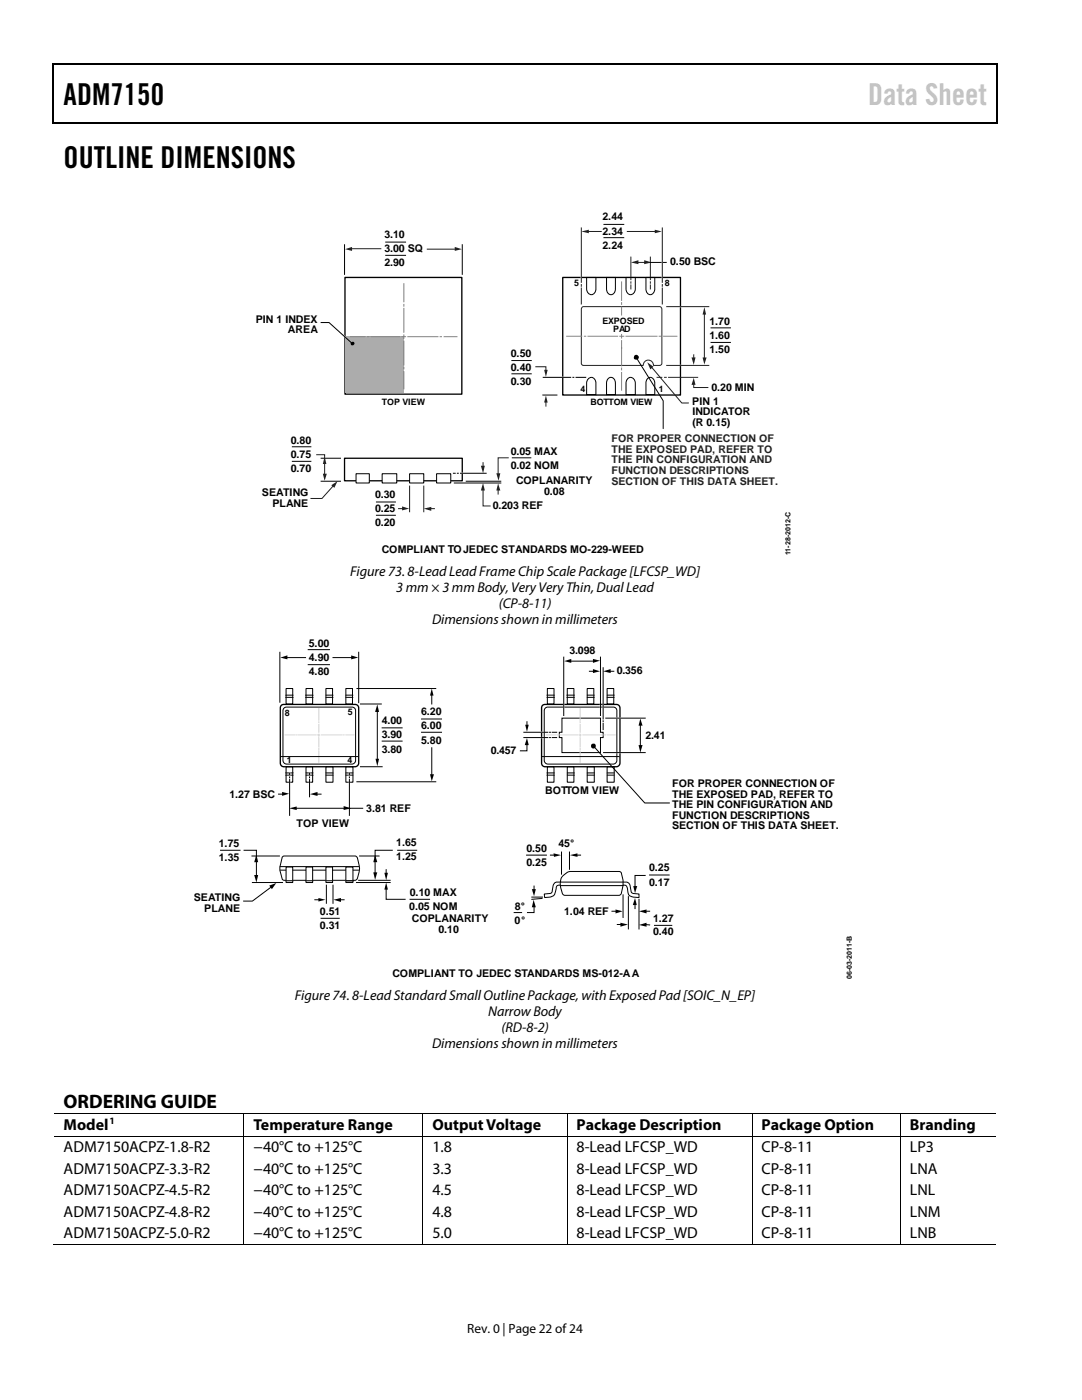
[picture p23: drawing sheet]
<svg xmlns="http://www.w3.org/2000/svg" width="216mm" height="279mm" viewBox="0 0 216 279" stroke-linecap="round" stroke-linejoin="round" font-family="sans-serif">
<defs><g id="words">
<g font-size="6">
<text x="12.7" y="20.9">ADM7150</text>
<text x="12.7" y="33.6">OUTLINE DIMENSIONS</text>
</g>
<text font-size="6" fill="#c1c1c1" x="173.2" y="20.9">Data Sheet</text>
<text font-size="3.9" x="12.7" y="221.1">ORDERING GUIDE</text>
<g font-size="3.2">
<text x="12.7" y="225.5">Model</text>
<text x="50.6" y="225.5">Temperature Range</text>
<text x="86.3" y="225.5">Output Voltage</text>
<text x="115.1" y="225.5">Package Description</text>
<text x="152" y="225.5">Package Option</text>
<text x="181.6" y="225.5">Branding</text>
<text x="12.7" y="230">ADM7150ACPZ-1.8-R2</text>
<text x="50.6" y="230">−40°C to +125°C</text>
<text x="86.3" y="230">1.8</text>
<text x="115.1" y="230">8-Lead LFCSP_WD</text>
<text x="152" y="230">CP-8-11</text>
<text x="181.6" y="230">LP3</text>
<text x="12.7" y="234.3">ADM7150ACPZ-3.3-R2</text>
<text x="12.7" y="238.5">ADM7150ACPZ-4.5-R2</text>
<text x="50.6" y="234.3">−40°C to +125°C</text>
<text x="50.6" y="238.5">−40°C to +125°C</text>
<text x="86.3" y="234.3">3.3</text>
<text x="86.3" y="238.5">4.5</text>
<text x="115.1" y="234.3">8-Lead LFCSP_WD</text>
<text x="115.1" y="238.5">8-Lead LFCSP_WD</text>
<text x="152" y="234.3">CP-8-11</text>
<text x="152" y="238.5">CP-8-11</text>
<text x="181.6" y="234.3">LNA</text>
<text x="181.6" y="238.5">LNL</text>
<text x="12.7" y="242.9">ADM7150ACPZ-4.8-R2</text>
<text x="50.6" y="242.9">−40°C to +125°C</text>
<text x="86.3" y="242.9">4.8</text>
<text x="115.1" y="242.9">8-Lead LFCSP_WD</text>
<text x="152" y="242.9">CP-8-11</text>
<text x="181.6" y="242.9">LNM</text>
<text x="12.7" y="247.1">ADM7150ACPZ-5.0-R2</text>
<text x="50.6" y="247.1">−40°C to +125°C</text>
<text x="86.3" y="247.1">5.0</text>
<text x="115.1" y="247.1">8-Lead LFCSP_WD</text>
<text x="152" y="247.1">CP-8-11</text>
<text x="181.6" y="247.1">LNB</text>
</g>
<g font-size="2.8">
<text x="69.8" y="114.9">Figure 73. 8-Lead Lead Frame Chip Scale Package [LFCSP_WD]</text>
<text x="79.1" y="118.1">3 mm × 3 mm Body, Very Very Thin, Dual Lead</text>
<text x="86.2" y="124.5">Dimensions shown in millimeters</text>
<text x="99.5" y="121.3">(CP-8-11)</text>
<text x="58.8" y="199.6">Figure 74. 8-Lead Standard Small Outline Package, with Exposed Pad [SOIC_N_EP]</text>
<text x="97.4" y="202.8">Narrow Body</text>
<text x="86.2" y="209.1">Dimensions shown in millimeters</text>
<text x="100.1" y="205.9">(RD-8-2)</text>
</g>
<text font-size="2.7" x="93.2" y="266">Rev. 0 | Page 22 of24</text>
<g font-size="2.1">
<text x="76.7" y="47.5">3.10</text>
<text x="120.2" y="44">2.44</text>
<text x="120.2" y="46.8">2.34</text>
<text x="76.7" y="50.3">3.00 SQ</text>
<text x="76.7" y="53.2">2.90</text>
<text x="120.2" y="49.6">2.24</text>
<text x="133.7" y="52.9">0.50 BSC</text>
<text x="51" y="64.4">PIN 1 INDEX</text>
<text x="141.6" y="64.8">1.70</text>
<text x="57.5" y="66.5">AREA</text>
<text x="101.9" y="71.2">0.50</text>
<text x="141.6" y="67.7">1.60</text>
<text x="141.6" y="70.5">1.50</text>
<text x="101.9" y="74">0.40</text>
<text x="101.9" y="76.9">0.30</text>
<text x="138.1" y="80.8">PIN 1</text>
<text x="138.1" y="82.9">INDICATOR</text>
<text x="142" y="78.1">0.20 MIN</text>
<text x="58" y="88.6">0.80</text>
<text x="138.2" y="85">(R 0.15)</text>
<text x="58" y="91.4">0.75</text>
<text x="58" y="94.2">0.70</text>
<text x="101.9" y="90.8">0.05 MAX</text>
<text x="101.9" y="93.6">0.02 NOM</text>
<text x="52.3" y="99.1">SEATING</text>
<text x="54.4" y="101.2">PLANE</text>
<text x="74.8" y="99.4">0.30</text>
<text x="98.3" y="101.7">0.203 REF</text>
<text x="103" y="96.6">COPLANARITY</text>
<text x="108.6" y="98.7">0.08</text>
<text x="74.8" y="102.2">0.25</text>
<text x="74.8" y="105.1">0.20</text>
<text x="76.2" y="110.3">COMPLIANT TOJEDEC STANDARDS MO-229-WEED</text>
<text x="61.6" y="129.1">5.00</text>
<text x="61.6" y="131.9">4.90</text>
<text x="113.6" y="130.6">3.098</text>
<text x="61.6" y="134.7">4.80</text>
<text x="123.1" y="134.6">0.356</text>
<text x="84" y="142.8">6.20</text>
<text x="76.2" y="144.5">4.00</text>
<text x="76.2" y="147.4">3.90</text>
<text x="84" y="145.6">6.00</text>
<text x="84" y="148.4">5.80</text>
<text x="128.8" y="147.4">2.41</text>
<text x="76.2" y="150.2">3.80</text>
<text x="97.9" y="150.6">0.457</text>
<text x="45.8" y="159.2">1.27 BSC</text>
<text x="108.8" y="158.5">BOTTOM VIEW</text>
<text x="134.1" y="157">FOR PROPER CONNECTION OF</text>
<text x="134.1" y="159.2">THE EXPOSED PAD, REFER TO</text>
<text x="134.1" y="161.3">THE PIN CONFIGURATION AND</text>
<text x="59.2" y="165.1">TOP VIEW</text>
<text x="73.1" y="162">3.81 REF</text>
<text x="134.1" y="163.4">FUNCTION DESCRIPTIONS</text>
<text x="134.1" y="165.5">SECTION OF THIS DATA SHEET.</text>
<text x="43.7" y="169">1.75</text>
<text x="43.7" y="171.8">1.35</text>
<text x="79.1" y="168.9">1.65</text>
<text x="79.1" y="171.7">1.25</text>
<text x="105" y="170">0.50</text>
<text x="105" y="172.8">0.25</text>
<text x="111.4" y="169.1">45°</text>
<text x="129.5" y="173.9">0.25</text>
<text x="38.7" y="179.8">SEATING</text>
<text x="81.8" y="178.7">0.10 MAX</text>
<text x="129.5" y="176.7">0.17</text>
<text x="40.8" y="182">PLANE</text>
<text x="63.8" y="182.6">0.51</text>
<text x="63.8" y="185.4">0.31</text>
<text x="81.7" y="181.6">0.05 NOM</text>
<text x="82.2" y="184.1">COPLANARITY</text>
<text x="102.7" y="184.4">0°</text>
<text x="102.8" y="181.6">8°</text>
<text x="112.6" y="182.6">1.04 REF</text>
<text x="130.3" y="184">1.27</text>
<text x="87.5" y="186.2">0.10</text>
<text x="130.3" y="186.6">0.40</text>
<text x="78.3" y="195.1">COMPLIANT TO JEDEC STANDARDS MS-012-AA</text>
</g>
<g font-size="2.1" fill="#231f20">
<text x="122" y="88.2">FOR PROPER CONNECTION OF</text>
<text x="122" y="90.4">THE EXPOSED PAD, REFER TO</text>
<text x="122" y="92.5">THE PIN CONFIGURATION AND</text>
<text x="122" y="94.6">FUNCTION DESCRIPTIONS</text>
<text x="122" y="96.7">SECTION OF THIS DATA SHEET.</text>
</g>
<text font-size="1.9" x="21.8" y="224.4">1</text>
<g font-size="1.8">
<text x="114.5" y="57.2">5</text>
<text x="132.7" y="57.1">8</text>
<text x="120.2" y="64.7">EXPOSED</text>
<text x="122.4" y="66.3">PAD</text>
<text x="76.2" y="80.9">TOP VIEW</text>
<text x="115.8" y="78.3">4</text>
<text x="117.8" y="80.8">BOTTOM VIEW</text>
<text x="131.5" y="78.3">1</text>
<text x="56.8" y="142.8">8</text>
<text x="69.4" y="142.7">5</text>
<text x="57.2" y="152.3">1</text>
<text x="69.3" y="152.2">4</text>
</g>
<g font-size="1.4">
<text x="157.7" y="110.8" transform="rotate(-90 157.7 110.8)">11-28-2012-C</text>
<text x="170" y="195.4" transform="rotate(-90 170 195.4)">06-03-2011-B</text>
</g>
</g></defs>
<path d="M10.5 12.7h.3v1h-.3zM10.5 12.7h.3v.3h-.3zM133.3 12.7h.3v.3h-.3zM198.8 12.7h.2v1h-.2zM198.8 12.7h.2v.3h-.2zM10.5 24.4h.3v.2h-.3zM133.1 24.4h.2v.2h-.2zM198.8 24.4h.2v.2h-.2z" fill="#000"/>
<path d="M10.7 13.7v10.7M10.8 12.8h122.5M133.6 12.8h65.2M198.9 13.7v10.7M10.8 24.5h188" fill="none" stroke="#000" stroke-width=".25"/>
<path d="M68.8 55.4h23.4v23.3h-23.4zM68.7 91.5h23.5v4.5h-23.5z" fill="none" stroke="#000" stroke-width=".26"/>
<path d="M117.1 55.4h1.8v2.3a.95 .95 0 0 1-.9 1.1 .95 .95 0 0 1-.9-1.1zM121 55.4h1.8v2.3a.91 .91 0 0 1-.9 1.1 .91 .91 0 0 1-.9-1.1zM124.9 55.4h1.9v2.3a.94 .94 0 0 1-1 1.1 .94 .94 0 0 1-.9-1.1zM128.9 55.4h1.8v2.3a.91 .91 0 0 1-.9 1.1 .91 .91 0 0 1-.9-1.1zM117.5 75.5a.91 .91 0 0 1 1 0 .91 .91 0 0 1 .4 1v2.2h-1.8v-2.2zM121.4 75.5a.89 .89 0 0 1 1 0 .89 .89 0 0 1 .4 1v2.2h-1.8v-2.2zM125.2 75.7a.91 .91 0 0 1 1.1-.3 .91 .91 0 0 1 .5 1.1v2.2h-1.9v-2.2zM129.2 75.5a.9 .9 0 0 1 1.1 0 .9 .9 0 0 1 .4 1v2.2h-1.8v-2.2z" fill="none" stroke="#000" stroke-width=".2"/>
<g fill="#fff" stroke="#000" stroke-width=".2">
<path d="M71 94.5h2.7v1.9h-2.7z"/>
<path d="M87.1 94.5h2.8v1.9h-2.8z"/>
<path d="M81.7 94.5h2.9v1.9h-2.9z"/>
<path d="M76.3 94.5h2.9v1.9h-2.9z"/>
</g>
<path d="M75 100.2h4M75 102.8h4" fill="none" stroke="#000" stroke-width=".2"/>
<path d="M81.7 97v5.1M84.6 97v5.1M79.5 101.5h1" fill="none" stroke="#231f20" stroke-width=".2"/>
<path d="M80.2 101.1l1.4 .4-1.4 .4z" fill="#231f20"/>
<path d="M85.8 101.5h.9" fill="none" stroke="#231f20" stroke-width=".2"/>
<path d="M84.6 101.5l1.5-.3v.8z" fill="#231f20"/>
<path d="M68.6 67l.5 .4" fill="none" stroke="#fff" stroke-width=".26"/>
<path d="M68.9 67.2h11.7v11.3h-11.7z" fill="#acacac"/>
<path d="M68.7 48.8v6M92.2 48.8v6M64 64.4h1.7l4.6 4.2" fill="none" stroke="#000" stroke-width=".2"/>
<circle cx="70.3" cy="68.6" r=".38" fill="#000"/>
<path d="M85.3 49.7h5.7" fill="none" stroke="#231f20" stroke-width=".2"/>
<path d="M90.7 49.3l1.5 .4-1.5 .4z" fill="#231f20"/>
<path d="M70 49.6h6" fill="none" stroke="#231f20" stroke-width=".2"/>
<path d="M68.8 49.7l1.4-.4v.8z" fill="#231f20"/>
<path d="M141.8 65.4h4M141.8 68.3h4M58.2 89.2h3.9M58.2 92.1h3.9M64 91.5h4M64 96h4" fill="none" stroke="#000" stroke-width=".2"/>
<path d="M63.1 90.7h1.7v.8M64.8 92.3v2.5" fill="none" stroke="#231f20" stroke-width=".2"/>
<g fill="#231f20">
<path d="M64.8 91.1l.3 1.5h-.7z"/>
<path d="M64.4 94.5h.8l-.4 1.5z"/>
</g>
<path d="M66.5 96.9l-2.3 2.6h-2.3" fill="none" stroke="#231f20" stroke-width=".2"/>
<path d="M66.1 96.8l1.2-.8-.6 1.4z" fill="#231f20"/>
<path d="M90.6 96.4h9.3M93 96h6.9" fill="none" stroke="#000" stroke-width=".2"/>
<path d="M96.4 92.3v.9" fill="none" stroke="#231f20" stroke-width=".2"/>
<path d="M95.9 93h.8l-.3 1.5z" fill="#231f20"/>
<path d="M96.4 97.6v3.4h1.5" fill="none" stroke="#231f20" stroke-width=".2"/>
<path d="M96.4 96.4l.3 1.5h-.8z" fill="#231f20"/>
<path d="M99.4 97.6v1" fill="none" stroke="#231f20" stroke-width=".2"/>
<path d="M99.4 96.5l.4 1.4h-.8z" fill="#231f20"/>
<path d="M101.5 91.4h-2.1v3.3" fill="none" stroke="#231f20" stroke-width=".2"/>
<path d="M99 94.5h.8l-.3 1.5z" fill="#231f20"/>
<path d="M108.2 78.8h3M102.1 91.4h3.9" fill="none" stroke="#000" stroke-width=".2"/>
<path d="M108.9 80.1v.9" fill="none" stroke="#231f20" stroke-width=".2"/>
<path d="M108.9 78.9l.4 1.4h-.7z" fill="#231f20"/>
<path d="M125.9 55.1v.4M129.8 55.1v.4M112 74.6h.5" fill="none" stroke="#fff" stroke-width=".26"/>
<path d="M125.9 51.3v4.5M125.9 56.3v.2M125.9 56.9v.8M127.1 52.4h1.8M129.8 51.3v4.5M129.8 56.3v.2M129.8 56.9v.8" fill="none" stroke="#231f20" stroke-width=".2"/>
<g fill="#231f20">
<path d="M125.9 52.4l1.5-.5v.8z"/>
<path d="M128.5 51.9l1.5 .5-1.5 .3z"/>
</g>
<path d="M140.5 62.5v9.1" fill="none" stroke="#231f20" stroke-width=".2"/>
<g fill="#231f20">
<path d="M140.2 71.3h.8l-.5 1.5z"/>
<path d="M140.5 61.3l.4 1.5h-.7z"/>
</g>
<path d="M129.6 52.4h3.4M90.5 94.5h.3M91.3 94.5h.1M91.9 94.5h5.1" fill="none" stroke="#000" stroke-width=".2"/>
<path d="M92.1 94.5h.3" fill="none" stroke="#fff" stroke-width=".26"/>
<path d="M112.3 55.4h23.5v23.4h-23.5z" fill="none" stroke="#000" stroke-width=".26"/>
<path d="M125.2 46.2h5.7M116.2 61.3h15.7l.2 .4v10.8l-.2 .4h-1.5a1.02 1.02 0 0 0-1-1 1.02 1.02 0 0 0-1 1h-12.2l-.2-.4v-10.8z" fill="none" stroke="#231f20" stroke-width=".2"/>
<g fill="none" stroke="#808184" stroke-width=".2">
<path d="M80.6 56.6v3.6M124 56.3v3.7M70 67.2h2.8M73.3 67.2h.3M74 67.2h5.8M80.2 67.2h.7M80.6 60.8v.3M80.6 61.5v4.8M80.6 66.8v.7M80.6 68.1v4.7M80.6 73.3v.3M80.6 74.2v3.4"/>
<path d="M81.4 67.2h6M87.8 67.2h.3M88.6 67.2h2.6M113.1 67.1h3M116.6 67.1h.3M117.3 67.1h5.9M123.7 67.1h.8M124 60.4v.4M124 61.3v1.6M124 66.8v.7M124 68v5M124 73.5v.3"/>
<path d="M124 74.3v3.6M124.9 67.1h6.2M131.5 67.1h.4M132.4 67.1h2.7"/>
</g>
<path d="M130.7 45.8l1.4 .4-1.4 .3z" fill="#231f20"/>
<path d="M117.2 46.2h2.8" fill="none" stroke="#231f20" stroke-width=".2"/>
<path d="M116 46.2l1.5-.4v.7z" fill="#231f20"/>
<path d="M76.9 48.3h4.1M76.9 51h4.1M120.4 44.8h4.2M120.4 47.4h4.2" fill="none" stroke="#000" stroke-width=".2"/>
<path d="M129.9 73.2l6.1 7.2h1.5" fill="none" stroke="#231f20" stroke-width=".2"/>
<path d="M129.2 72.3l1.2 .9-.6 .5z" fill="#231f20"/>
<path d="M116 51.1v.5M116 54.8v4.5M132.2 52.1v.4M132.2 54.8v4.5M135.4 72.9h.5M135.4 61.2h.5" fill="none" stroke="#fff" stroke-width=".26"/>
<path d="M116 45.5v10.8M116 56.8v.3M116 57.5v3.2M132.2 45.5v10.8M132.2 56.8v.3M132.2 57.5v3.2M106.8 73.2h2.1v.9M133 72.9h8.4M133 61.2h8.4" fill="none" stroke="#231f20" stroke-width=".2"/>
<path d="M102 72h4.1M102 74.6h4.1M126.9 71.3l5.4 8.7v5.5" fill="none" stroke="#000" stroke-width=".2"/>
<circle cx="127" cy="71.3" r=".49" fill="#000"/>
<path d="M108.6 73.8h.7l-.4 1.4z" fill="#231f20"/>
<path d="M112 75.3h.6" fill="none" stroke="#fff" stroke-width=".26"/>
<path d="M108.4 75.3h5.5M114.3 75.3h.2M114.9 75.3h2" fill="none" stroke="#000" stroke-width=".2"/>
<path d="M138.4 70.8v.8" fill="none" stroke="#231f20" stroke-width=".2"/>
<path d="M138 71.3h.8l-.4 1.5z" fill="#231f20"/>
<path d="M138.4 76.5v.8h2.9" fill="none" stroke="#231f20" stroke-width=".2"/>
<path d="M138.4 75.4l.4 1.4h-.8z" fill="#231f20"/>
<path d="M134.4 75.3h.4" fill="none" stroke="#fff" stroke-width=".26"/>
<path d="M131 75.3h1.2M132.5 75.3h.5M133.3 75.3h6" fill="none" stroke="#231f20" stroke-width=".2"/>
<g fill="none" stroke="#000" stroke-width=".2">
<path d="M55.8 130.2v9.9M57 138.7h1.5M57 139.2h1.5M57.1 131.2h3.9M57.1 137.4h1.3v3.1h-1.3zM61 138.7h1.5M61 139.2h1.5M61.1 137.4h1.3v3.1h-1.3zM61.5 132.6h4.2M61.5 129.6h4.2M65 138.7h1.4M65 139.2h1.4"/>
<path d="M65 137.4h1.4v3.1h-1.4zM66.4 131.2h3.9M69 137.4h1.3v3.1h-1.3zM69 138.7h1.4M69 139.2h1.4M71.2 137.4h15.7M71.6 130.2v10M86.2 138.6v1.9M109.1 138.7h1.5M109.1 139.2h1.5M109.2 137.4h1.3v3.1h-1.3zM113.1 138.7h1.5"/>
<path d="M113.1 139.2h1.5M113.2 137.4h1.3v3.1h-1.3zM117.2 138.7h1.4M117.2 139.2h1.4M117.2 137.4h1.3v3.1h-1.3zM121.1 137.4h1.4v3.1h-1.4zM121.1 138.7h1.5M121.1 139.2h1.5M56 151h15.5M56.7 141.3l.5-.2h13a.7 .7 0 0 1 .8 .7v10a.76 .76 0 0 1-.8 .7h-13a.76 .76 0 0 1-.7-.7v-10zM57 154.7h1.5M57 154.3h1.5"/>
<path d="M57.1 153h1.3v3.1h-1.3zM61.1 154.7h1.4M61.1 154.3h1.4M61.1 153h1.3v3.1h-1.3zM65 154.7h1.4M65 154.3h1.4M65 153h1.4v3.1h-1.4zM69 153h1.4v3.1h-1.4zM69 154.7h1.4M69 154.3h1.4M71.2 156h15.7M71.9 153h4.4"/>
<path d="M71.9 140.5h4.2M75.3 141.8v9.9M76.3 147.9h3.9M76.3 145.3h3.9M84.1 146.1h4M84.1 143.5h4M86.2 149.2v5.6M108.2 151h15.4M108.8 141.3l.5-.2h13.1a.7 .7 0 0 1 .7 .7v10a.76 .76 0 0 1-.7 .7h-13.1a.76 .76 0 0 1-.7-.7v-10zM109.1 154.7h1.5M109.1 154.3h1.5M109.2 153h1.3v3.1h-1.3z"/>
<path d="M112.1 143.3h7.7v2.8h.5v1.1h-.5v3h-7.7v-3h-.5v-1.1h.5zM113.2 154.7h1.4M113.2 154.3h1.4M113.2 153h1.3v3.1h-1.3zM117.2 154.7h1.4M117.2 154.3h1.4M117.2 153h1.4v3.1h-1.4zM121.1 153h1.5v3.1h-1.5zM121.1 154.7h1.5M121.1 154.3h1.5M127.8 144.6v4.5M44 169.7h3.9"/>
<path d="M48.6 169.7h2.6v1.6M50.3 170.8h5.5M50.4 176.1h6M51.2 171.8v3.1M55.9 173h15.7M55.9 173.7h15.7M56.3 171l.4-.2h14.2l.4 .4 .4 1.9v.9l-.4 1.3-.4 .4h-14.2l-.4-.2-.5-1.9 .1-.7zM58.9 161.3h9.9M69.2 161.3h3.2M71.1 176.1h6.7M71.6 175.7h6.2M71.8 170.8h3.8"/>
<path d="M74.8 171.8v2.6M77.1 177.3v2.2h3.8M77.1 173.6v.9M78.4 169.7h-3.6v1.6M81.8 179.5h3.9M105.1 170.7h3.9M106.1 179h2.1M106.6 176.7v1M108.2 179.3l-2.1 .2M109.8 170.7h1M112 170v4.5M113.6 170v3.5"/>
<path d="M115 170.7h.8M124.3 178.6v4.5M125.4 178.9v6.5M127.5 179.5v5.9M128.8 174.7h-2.1v2.4M102.5 182.1h1.7M106.6 180.8v1.3h-1.4M122.1 181.9h1M123.2 184.5h.9M126.7 180.4v.9M128.7 184.5l.9 .1M128.7 181.9h.9"/>
<path d="M130.6 184.7h3.4"/>
</g>
<g fill="#000">
<path d="M55.9 131.2l1.4-.4v.8zM70.1 130.8l1.4 .4-1.4 .4zM86.2 137.4l.3 1.4h-.7zM75.3 140.6l.3 1.5h-.8zM74.9 151.4h.7l-.3 1.5zM85.8 154.5h.8l-.4 1.4zM127.8 143.4l.4 1.4h-.8zM127.4 148.7h.8l-.4 1.5zM51.2 170.6l.3 1.5h-.8zM50.7 174.6h.8l-.3 1.5zM57.7 161.3l1.5-.3v.7zM68.6 160.9l1.5 .4-1.5 .4z"/>
<path d="M74.8 170.6l.5 1.5h-.8zM74.5 174.1h.8l-.5 1.5zM76.7 174.2h.7l-.3 1.5zM77.1 176.1l.3 1.4h-.7zM106.1 177.4h.8l-.3 1.5zM110.5 170.3l1.5 .4-1.5 .3zM113.7 170.7l1.5-.4v.7zM126.4 176.8h.8l-.5 1.4zM106.5 179.6l.4 1.5h-.8zM122.8 181.5l1.4 .4-1.4 .4zM123.8 184.2l1.5 .3-1.5 .4zM126.7 179.2l.4 1.4h-.8z"/>
<path d="M127.5 184.6l1.5-.4v.7zM127.5 181.9l1.5-.4v.8z"/>
</g>
<path d="M56.1 140.8l.5-.2h14.3a.7 .7 0 0 1 .7 .7v11a.76 .76 0 0 1-.7 .7h-14.3a.7 .7 0 0 1-.7-.7v-11zM108.3 140.8l.5-.2h14.2a.7 .7 0 0 1 .7 .7v11a.76 .76 0 0 1-.7 .7h-14.2a.7 .7 0 0 1-.7-.7v-11z" fill="none" stroke="#000" stroke-width=".26"/>
<g fill="none" stroke="#d1d3d4" stroke-width=".2">
<path d="M56.9 146.7h1.9M59 146.7h.2M59.5 146.7h3.6M63.4 146.7h.4M63.6 141.4v2.4M63.6 144v.2M63.6 144.6v1.5M63.6 146.5v.4M63.6 147.2v1.9M63.6 149.3v.3M63.6 149.8v2.3M64.2 146.7h4"/>
<path d="M68.5 146.7h.2M69 146.7h1.6M109 146.7h1.9M111.2 146.7h.1M111.6 146.7h3.6M115.5 146.7h.4M115.8 141.4v2.4M115.8 144v.2M115.8 144.6v1.5M115.8 146.5v.4M115.8 147.2v1.9M115.8 149.3v.3"/>
<path d="M115.8 149.8v2.3M116.3 146.7h4M120.6 146.7h.2M121.1 146.7h1.6"/>
</g>
<g fill="#fff" stroke="#000" stroke-width=".2">
<path d="M57.1 173h1.3v3.1h-1.3z"/>
<path d="M61.1 173h1.3v3.1h-1.3z"/>
<path d="M65 173h1.4v3.1h-1.4z"/>
<path d="M69 173h1.4v3.1h-1.4z"/>
</g>
<path d="M57 175.8h1.5z" fill="#fff"/>
<path d="M57 175.8h1.5" fill="none" stroke="#000" stroke-width=".2"/>
<path d="M61 175.8h1.5z" fill="#fff"/>
<path d="M61 175.8h1.5" fill="none" stroke="#000" stroke-width=".2"/>
<path d="M65 175.8h1.4z" fill="#fff"/>
<path d="M65 175.8h1.4" fill="none" stroke="#000" stroke-width=".2"/>
<path d="M69 175.8h1.4z" fill="#fff"/>
<path d="M69 175.8h1.4" fill="none" stroke="#000" stroke-width=".2"/>
<path d="M69.1 175.8h1.5z" fill="#fff"/>
<g fill="none" stroke="#000" stroke-width=".2">
<path d="M112.5 131.1v11.7M113.7 131.9h4.9M117.6 134h1M119.8 131.1v11.7M120.3 133.3v10.2M121.6 134h.9M55.6 158.5h1M57.8 154.3v.4M57.8 155v.2M57.8 155.6v7.1M61.8 154.3v.4M61.8 155v.2"/>
<path d="M61.8 155.6v3.4M63.1 158.5h1M69.7 154.3v.4M69.7 155v.2M69.7 155.6v7.1M104.5 146.1h4.8M104.5 147.2h4.8M105.2 148.4v1.4h-1.5M105.2 143.9v1M109.7 146.1h.1M109.7 147.2h.1M110.2 146.1h.9"/>
<path d="M110.2 147.2h.9M118.4 148.9l10.3 11.4h4.9M120.3 143.8v.2M120.3 144.4v1.2M120.4 150.2h8.3M120.9 143.3h7.8M54.3 176.9l-3.9 2.9h-1.9M62.8 179.6h1M65.1 176.7v3.6M66.4 176.7v3.6M67.8 179.6h.9M69.1 175.8h1.5"/>
<path d="M79.3 169.7h3.8M111.8 176h-.6a.85 .85 0 0 0-.8 .7l-.3 1.5-1.5 .2 .1 .7a1.94 1.94 0 0 0 2-.8l.4-1.4 .7-.2M112 176.7h12.3M112 176h12.2M112.4 174.7a2.08 2.08 0 0 1 1.4-.8h9.7l.4 .1a4.7 4.7 0 0 1 .4 2.6l-.3 1.7-.5 .4h-10.8l-.5-.4-.3-1.2a2.85 2.85 0 0 1 .5-2.4zM124.3 176h.6a.85 .85 0 0 1 .8 .8l.2 1a.54 .54 0 0 0 .6 .5l1 .1v.7a3 3 0 0 1-2-.4l-.3-1.3a.7 .7 0 0 0-.9-.7M129.6 174.6h3.9M64.1 183.3h3.6M10.8 222.2h37.8M10.8 226.7h37.8M48.7 222.3v4.4M48.7 226.8v21.5"/>
<path d="M48.8 222.2h35.5M48.8 226.7h35.5M84.4 222.3v4.4M84.4 226.8v21.5M84.5 222.2h28.6M84.5 226.7h28.6M113.2 222.3v4.4M113.2 226.8v21.5M113.2 222.2h36.8M113.2 226.7h36.8M150.1 222.3v4.4M150.1 226.8v21.5"/>
<path d="M150.2 222.2h29.4M150.2 226.7h29.4M179.7 222.3v4.4M179.7 226.8v21.5M179.7 222.2h19.1M179.7 226.7h19.1M10.5 248.4h38.1M48.8 248.4h35.5M84.5 248.4h28.6M113.2 248.4h36.8M150.2 248.4h29.4M179.7 248.4h19.1"/>
</g>
<g fill="#000">
<path d="M112.6 131.9l1.4-.4v.8zM118.3 131.5l1.4 .4-1.4 .4zM118.3 133.5l1.4 .5-1.4 .3zM120.3 134l1.6-.5v.8zM56.3 158l1.4 .4-1.4 .4zM61.9 158.5l1.5-.5v.8zM104.8 144.6h.7l-.3 1.5zM105.2 147.3l.3 1.4h-.8zM53.7 176.7l1.4-.5-.8 1.2zM63.5 179.2l1.4 .4-1.4 .3zM66.5 179.6l1.5-.4v.8zM48.6 222.1h.2v.2h-.2z"/>
<path d="M48.6 226.7h.2v.1h-.2zM84.3 222.1h.2v.2h-.2zM84.3 226.7h.2v.1h-.2zM113.1 222.1h.1v.2h-.1zM113.1 226.7h.1v.1h-.1zM150 222.1h.2v.2h-.2zM150 226.7h.2v.1h-.2zM179.6 222.1h.1v.2h-.1zM179.6 226.7h.1v.1h-.1zM48.6 248.3h.2v.2h-.2zM84.3 248.3h.2v.2h-.2zM113.1 248.3h.1v.2h-.1z"/>
<path d="M150 248.3h.2v.2h-.2zM179.6 248.3h.1v.2h-.1z"/>
<circle cx="118.4" cy="148.9" r=".5"/>
</g>
<path d="M57.8 154v2.4M61.8 154v2.4M69.7 154v2.4M107.3 146.1h1.3M107.3 147.2h1.3M112.5 140.3v1.3M119.8 140.4v1.3M120.3 140.4v1.3M122.6 143.3h1.5M122.7 150.2h1.3M65.1 176.8v.7M66.4 176.8v.7" fill="none" stroke="#fff" stroke-width=".26"/>
<use href="#words"/>
</svg>
